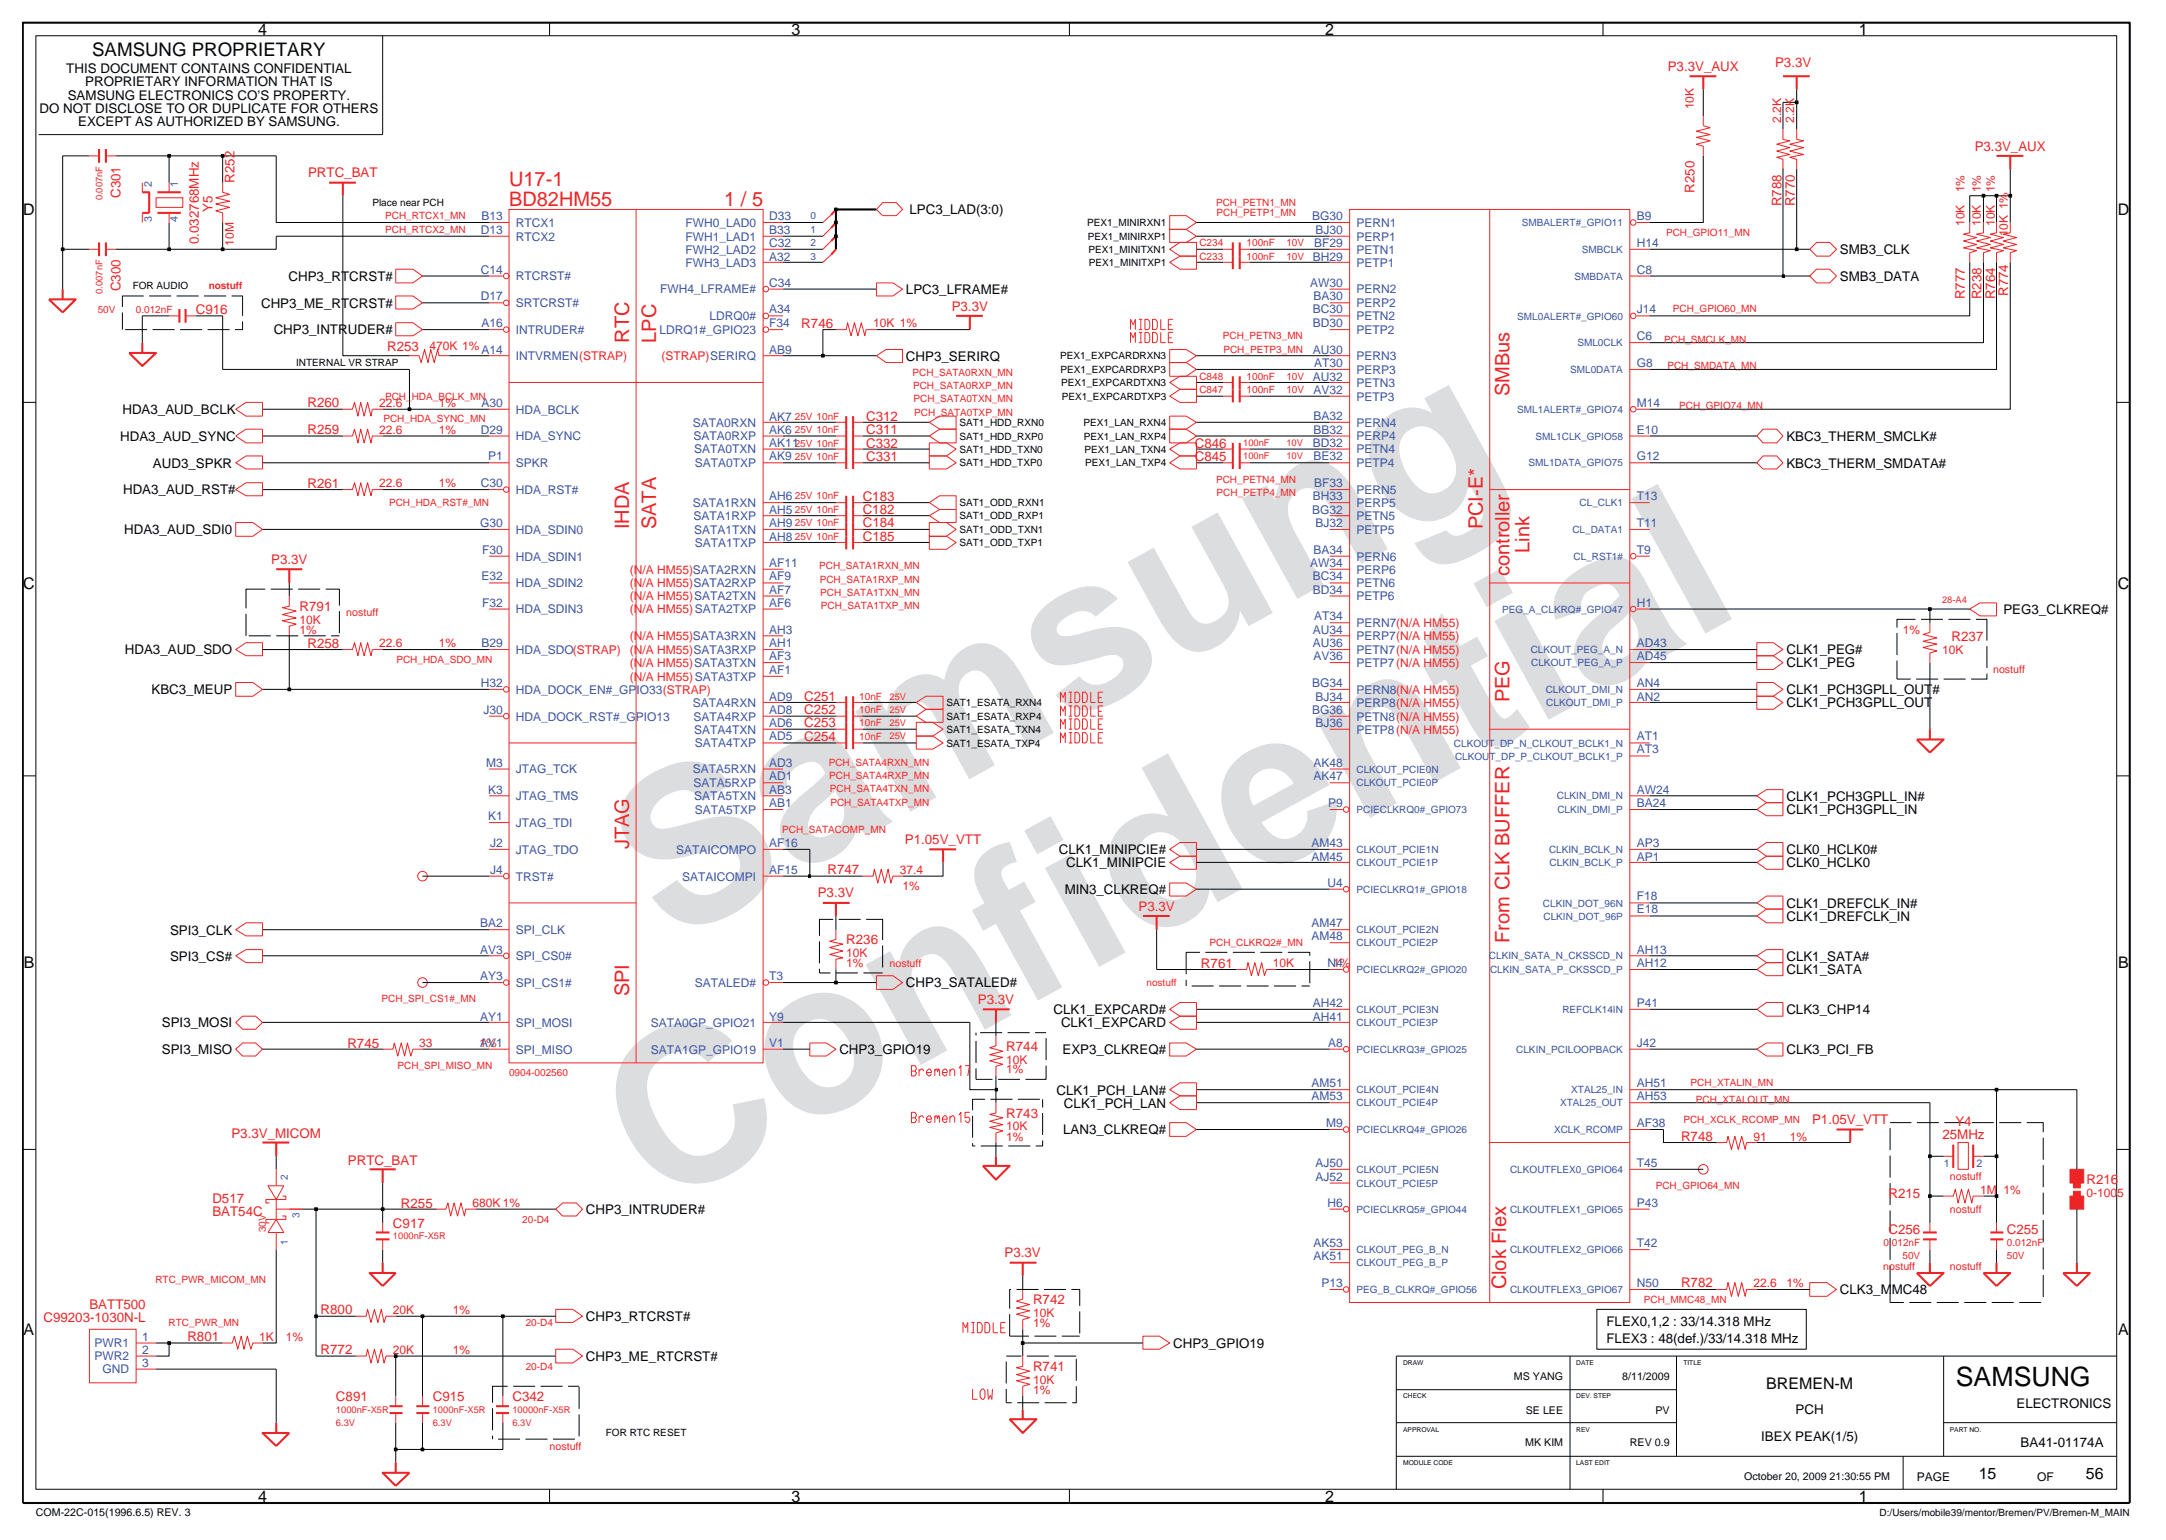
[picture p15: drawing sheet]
<svg xmlns="http://www.w3.org/2000/svg" width="267mm" height="190mm" viewBox="0 0 267 190" stroke-linecap="round" stroke-linejoin="round" font-family="sans-serif">
<defs><g id="words">
<g font-size="26.5" fill="#dcddde">
<text x="82.4" y="116.5" transform="rotate(-29 82.4 116.5)">Samsung</text>
<text x="81.1" y="149.2" transform="rotate(-29 81.1 149.2)">Confidential</text>
</g>
<text font-size="3.3" fill="#040505" x="241.1" y="170.9">SAMSUNG</text>
<g font-size="2.5" fill="#ec2426">
<text x="62.8" y="22.9">U17-1</text>
<text x="62.8" y="25.4">BD82HM55</text>
<text x="89.3" y="25.4">1 / 5</text>
<text x="77.6" y="42.3" transform="rotate(-90 77.6 42.3)">RTC</text>
<text x="80.9" y="42.3" transform="rotate(-90 80.9 42.3)">LPC</text>
<text x="186.1" y="48.9" transform="rotate(-90 186.1 48.9)">SMBus</text>
<text x="77.6" y="65.3" transform="rotate(-90 77.6 65.3)">IHDA</text>
<text x="80.9" y="65.3" transform="rotate(-90 80.9 65.3)">SATA</text>
<text x="182.8" y="65.3" transform="rotate(-90 182.8 65.3)">PCI-E*</text>
<text x="186.1" y="71" transform="rotate(-90 186.1 71)">controller</text>
<text x="188.6" y="68.2" transform="rotate(-90 188.6 68.2)">Link</text>
<text x="186.1" y="86.6" transform="rotate(-90 186.1 86.6)">PEG</text>
<text x="77.6" y="104.7" transform="rotate(-90 77.6 104.7)">JTAG</text>
<text x="186.1" y="116.3" transform="rotate(-90 186.1 116.3)">From CLK BUFFER</text>
<text x="77.6" y="122.9" transform="rotate(-90 77.6 122.9)">SPI</text>
<text x="185.7" y="159" transform="rotate(-90 185.7 159)">Clok Flex</text>
</g>
<text font-size="2.3" fill="#040505" x="11.4" y="6.9">SAMSUNG PROPRIETARY</text>
<g font-size="2" fill="#040505">
<text x="31.8" y="4.4">4</text>
<text x="97.6" y="4.4">3</text>
<text x="163.4" y="4.4">2</text>
<text x="229.2" y="4.4">1</text>
<text x="2.9" y="26.5">D</text>
<text x="261.1" y="26.5">D</text>
<text x="2.9" y="72.6">C</text>
<text x="261.1" y="72.6">C</text>
<text x="2.9" y="119.4">B</text>
<text x="261.2" y="119.4">B</text>
<text x="2.9" y="164.6">A</text>
<text x="261.2" y="164.6">A</text>
<text x="217.7" y="171.2">BREMEN-M</text>
<text x="31.8" y="185.2">4</text>
<text x="97.6" y="185.2">3</text>
<text x="163.4" y="185.2">2</text>
<text x="229.2" y="185.2">1</text>
<text x="244" y="182.3">15</text>
<text x="257.2" y="182.3">56</text>
</g>
<g font-size="1.6" fill="#040505">
<text x="8.2" y="9">THIS DOCUMENT CONTAINS CONFIDENTIAL</text>
<text x="10.5" y="10.6">PROPRIETARY INFORMATION THAT IS</text>
<text x="4.9" y="13.9">DO NOT DISCLOSE TO OR DUPLICATE FOR OTHERS</text>
<text x="8.4" y="12.3">SAMSUNG ELECTRONICS CO’S PROPERTY.</text>
<text x="9.6" y="15.6">EXCEPT AS AUTHORIZED BY SAMSUNG.</text>
<text x="112.1" y="26.4">LPC3_LAD(3:0)</text>
<text x="35.6" y="34.6">CHP3_RTCRST#</text>
<text x="226.8" y="34.6">SMB3_DATA</text>
<text x="226.8" y="31.3">SMB3_CLK</text>
<text x="32.2" y="37.9">CHP3_ME_RTCRST#</text>
<text x="33.7" y="41.2">CHP3_INTRUDER#</text>
<text x="111.7" y="36.2">LPC3_LFRAME#</text>
<text x="111.7" y="44.5">CHP3_SERIRQ</text>
<text x="15.1" y="51.1">HDA3_AUD_BCLK</text>
<text x="14.8" y="54.4">HDA3_AUD_SYNC</text>
<text x="18.9" y="57.7">AUD3_SPKR</text>
<text x="220.2" y="57.7">KBC3_THERM_SMDATA#</text>
<text x="220.2" y="54.4">KBC3_THERM_SMCLK#</text>
<text x="15.2" y="61">HDA3_AUD_RST#</text>
<text x="15.3" y="65.9">HDA3_AUD_SDI0</text>
<text x="247" y="75.7">PEG3_CLKREQ#</text>
<text x="15.4" y="80.7">HDA3_AUD_SDO</text>
<text x="220.2" y="82.3">CLK1_PEG</text>
<text x="220.2" y="80.7">CLK1_PEG#</text>
<text x="18.7" y="85.6">KBC3_MEUP</text>
<text x="220.2" y="87.2">CLK1_PCH3GPLL_OUT</text>
<text x="220.2" y="85.6">CLK1_PCH3GPLL_OUT#</text>
<text x="220.2" y="100.4">CLK1_PCH3GPLL_IN</text>
<text x="220.2" y="98.7">CLK1_PCH3GPLL_IN#</text>
<text x="130.5" y="105.3">CLK1_MINIPCIE#</text>
<text x="131.4" y="106.9">CLK1_MINIPCIE</text>
<text x="220.2" y="106.9">CLK0_HCLK0</text>
<text x="220.2" y="105.3">CLK0_HCLK0#</text>
<text x="131.3" y="110.2">MIN3_CLKREQ#</text>
<text x="220.2" y="113.6">CLK1_DREFCLK_IN</text>
<text x="220.2" y="111.9">CLK1_DREFCLK_IN#</text>
<text x="21" y="118.5">SPI3_CS#</text>
<text x="21" y="115.2">SPI3_CLK</text>
<text x="220.2" y="118.5">CLK1_SATA#</text>
<text x="111.7" y="121.8">CHP3_SATALED#</text>
<text x="129.9" y="125.1">CLK1_EXPCARD#</text>
<text x="220.2" y="125.1">CLK3_CHP14</text>
<text x="220.2" y="120.2">CLK1_SATA</text>
<text x="20" y="126.7">SPI3_MOSI</text>
<text x="20" y="130">SPI3_MISO</text>
<text x="103.5" y="130">CHP3_GPIO19</text>
<text x="130.8" y="126.7">CLK1_EXPCARD</text>
<text x="131" y="130">EXP3_CLKREQ#</text>
<text x="220.2" y="130">CLK3_PCI_FB</text>
<text x="130.3" y="135">CLK1_PCH_LAN#</text>
<text x="131.2" y="136.6">CLK1_PCH_LAN</text>
<text x="131.1" y="139.9">LAN3_CLKREQ#</text>
<text x="72.2" y="149.7">CHP3_INTRUDER#</text>
<text x="226.8" y="159.6">CLK3_MMC48</text>
<text x="72.2" y="167.8">CHP3_ME_RTCRST#</text>
<text x="72.2" y="162.9">CHP3_RTCRST#</text>
<text x="144.6" y="166.2">CHP3_GPIO19</text>
<text x="198.1" y="163.5">FLEX0,1,2 : 33/14.318 MHz</text>
<text x="198.1" y="165.6">FLEX3 : 48(def.)/33/14.318 MHz</text>
<text x="248.6" y="173.6">ELECTRONICS</text>
<text x="217.1" y="177.7">IBEX PEAK(1/5)</text>
<text x="221.4" y="174.4">PCH</text>
<text x="249.1" y="178.5">BA41-01174A</text>
</g>
<g font-size="1.6" fill="#ec2426">
<text x="205.6" y="8.7">P3.3V_AUX</text>
<text x="218.8" y="8.3">P3.3V</text>
<text x="28.9" y="22.5" transform="rotate(-90 28.9 22.5)">R252</text>
<text x="38" y="21.9">PRTC_BAT</text>
<text x="208.9" y="23.7" transform="rotate(-90 208.9 23.7)">R250</text>
<text x="243.5" y="18.6">P3.3V_AUX</text>
<text x="14.8" y="24.4" transform="rotate(-90 14.8 24.4)">C301</text>
<text x="26.2" y="26.2" transform="rotate(-90 26.2 26.2)">Y5</text>
<text x="219.7" y="25.4" transform="rotate(-90 219.7 25.4)">R788</text>
<text x="221.3" y="25.4" transform="rotate(-90 221.3 25.4)">R770</text>
<text x="14.8" y="35.9" transform="rotate(-90 14.8 35.9)">C300</text>
<text x="24.5" y="30.1" transform="rotate(-90 24.5 30.1)">0.032768MHz</text>
<text x="24.1" y="38.7">C916</text>
<text x="98.8" y="40.4">R746</text>
<text x="117.3" y="38.4">P3.3V</text>
<text x="242.3" y="36.9" transform="rotate(-90 242.3 36.9)">R777</text>
<text x="244.3" y="36.9" transform="rotate(-90 244.3 36.9)">R238</text>
<text x="246" y="36.9" transform="rotate(-90 246 36.9)">R764</text>
<text x="247.6" y="36.5" transform="rotate(-90 247.6 36.5)">R774</text>
<text x="47.7" y="43.3">R253</text>
<text x="37.9" y="50.2">R260</text>
<text x="37.9" y="53.5">R259</text>
<text x="106.8" y="51.9">C312</text>
<text x="106.8" y="53.5">C311</text>
<text x="106.8" y="55.2">C332</text>
<text x="106.8" y="56.8">C331</text>
<text x="147.3" y="56.8">C845</text>
<text x="147.3" y="55.2">C846</text>
<text x="37.9" y="60.1">R261</text>
<text x="106.4" y="61.7">C183</text>
<text x="106.4" y="63.4">C182</text>
<text x="106.4" y="65">C184</text>
<text x="33.4" y="69.6">P3.3V</text>
<text x="106.4" y="66.7">C185</text>
<text x="36.9" y="75.4">R791</text>
<text x="37.9" y="79.9">R258</text>
<text x="240.6" y="79">R237</text>
<text x="99.1" y="86.5">C251</text>
<text x="99.1" y="89.7">C253</text>
<text x="99.1" y="88.1">C252</text>
<text x="99.1" y="91.4">C254</text>
<text x="102" y="107.8">R747</text>
<text x="111.6" y="104.1">P1.05V_VTT</text>
<text x="100.8" y="110.7">P3.3V</text>
<text x="140.4" y="112.4">P3.3V</text>
<text x="104.3" y="116.4">R236</text>
<text x="148.1" y="119.3">R761</text>
<text x="120.5" y="123.8">P3.3V</text>
<text x="42.8" y="129.2">R745</text>
<text x="124.1" y="129.6">R744</text>
<text x="124.1" y="137.8">R743</text>
<text x="28.5" y="140.3">P3.3V_MICOM</text>
<text x="42.9" y="143.6">PRTC_BAT</text>
<text x="207.2" y="140.7">R748</text>
<text x="223.4" y="138.6">P1.05V_VTT</text>
<text x="239.5" y="140.5">25MHz</text>
<text x="241.1" y="138.9">Y4</text>
<text x="26.2" y="148.3">D517</text>
<text x="26.2" y="149.9">BAT54C</text>
<text x="49.4" y="148.9">R255</text>
<text x="232.8" y="147.7">R215</text>
<text x="257.2" y="146.1">R216</text>
<text x="48.4" y="151.4">C917</text>
<text x="123.8" y="155">P3.3V</text>
<text x="232.8" y="152.2">C256</text>
<text x="247.4" y="152.2">C255</text>
<text x="11" y="161.5">BATT500</text>
<text x="127.4" y="160.8">R742</text>
<text x="207.2" y="158.8">R782</text>
<text x="5.4" y="163.1">C99203-1030N-L</text>
<text x="23.1" y="165.4">R801</text>
<text x="39.5" y="162.1">R800</text>
<text x="39.5" y="167">R772</text>
<text x="41.4" y="172.7">C891</text>
<text x="53.4" y="172.7">C915</text>
<text x="63.2" y="172.7">C342</text>
<text x="127.4" y="169.1">R741</text>
</g>
<g font-size="1.5" fill="#ec2426">
<text x="208.8" y="13.5" transform="rotate(-90 208.8 13.5)">10K</text>
<text x="219.6" y="15.2" transform="rotate(-90 219.6 15.2)">2.2K</text>
<text x="221.2" y="15.2" transform="rotate(-90 221.2 15.2)">2.2K</text>
<text x="242.2" y="23.7" transform="rotate(-90 242.2 23.7)">1%</text>
<text x="244.2" y="23.7" transform="rotate(-90 244.2 23.7)">1%</text>
<text x="245.9" y="23.7" transform="rotate(-90 245.9 23.7)">1%</text>
<text x="242.2" y="27.9" transform="rotate(-90 242.2 27.9)">10K</text>
<text x="244.2" y="27.9" transform="rotate(-90 244.2 27.9)">10K</text>
<text x="245.9" y="27.9" transform="rotate(-90 245.9 27.9)">10K</text>
<text x="247.5" y="29.1" transform="rotate(-90 247.5 29.1)">10K 1%</text>
<text x="28.8" y="30.3" transform="rotate(-90 28.8 30.3)">10M</text>
<text x="107.6" y="40.3">10K 1%</text>
<text x="52.9" y="43.2">470K 1%</text>
<text x="81.6" y="44.4">(STRAP)SERIRQ</text>
<text x="46.8" y="50.2">22.6</text>
<text x="46.8" y="53.5">22.6</text>
<text x="54.1" y="50.2">1%</text>
<text x="54.1" y="53.5">1%</text>
<text x="46.8" y="60.1">22.6</text>
<text x="54.1" y="60.1">1%</text>
<text x="77.6" y="70.7">(N/A HM55)SATA2RXN</text>
<text x="36.9" y="76.9">10K</text>
<text x="77.6" y="72.4">(N/A HM55)SATA2RXP</text>
<text x="77.6" y="74">(N/A HM55)SATA2TXN</text>
<text x="77.6" y="75.6">(N/A HM55)SATA2TXP</text>
<text x="36.9" y="78.2">1%</text>
<text x="46.8" y="79.8">22.6</text>
<text x="54.1" y="79.8">1%</text>
<text x="77.6" y="78.9">(N/A HM55)SATA3RXN</text>
<text x="77.6" y="80.6">(N/A HM55)SATA3RXP</text>
<text x="77.6" y="82.2">(N/A HM55)SATA3TXN</text>
<text x="77.6" y="83.9">(N/A HM55)SATA3TXP</text>
<text x="234.6" y="78.2">1%</text>
<text x="239.4" y="80.6">10K</text>
<text x="110.9" y="107.7">37.4</text>
<text x="111.3" y="109.8">1%</text>
<text x="104.3" y="118">10K</text>
<text x="104.3" y="119.2">1%</text>
<text x="156.9" y="119.2">10K</text>
<text x="164.4" y="119.2">1%</text>
<text x="51.7" y="129.2">33</text>
<text x="59.1" y="129.2">1%</text>
<text x="124.1" y="131.2">10K</text>
<text x="124.1" y="132.4">1%</text>
<text x="124.1" y="139.4">10K</text>
<text x="124.1" y="140.7">1%</text>
<text x="216.2" y="140.7">91</text>
<text x="220.7" y="140.7">1%</text>
<text x="58.3" y="148.9">680K 1%</text>
<text x="244.1" y="147.2">1M</text>
<text x="247" y="147.2">1%</text>
<text x="257.2" y="147.6">0-1005</text>
<text x="216.2" y="158.7">22.6</text>
<text x="220.2" y="158.7">1%</text>
<text x="31.9" y="165.3">1K</text>
<text x="35.2" y="165.3">1%</text>
<text x="48.4" y="162">20K</text>
<text x="48.4" y="166.9">20K</text>
<text x="55.8" y="162">1%</text>
<text x="55.8" y="166.9">1%</text>
<text x="127.4" y="163.6">1%</text>
<text x="127.4" y="162.4">10K</text>
<text x="127.4" y="171.9">1%</text>
<text x="127.4" y="170.6">10K</text>
</g>
<g font-size="1.5" fill="#3a53a4">
<text x="59.3" y="28.8">D13</text>
<text x="59.4" y="27.1">B13</text>
<text x="63.6" y="28">RTCX1</text>
<text x="63.6" y="29.7">RTCX2</text>
<text x="84.5" y="28">FWH0_LAD0</text>
<text x="84.5" y="29.7">FWH1_LAD1</text>
<text x="94.8" y="27.1">D33</text>
<text x="94.8" y="28.8">B33</text>
<text x="161.8" y="27.1">BG30</text>
<text x="162.2" y="28.8">BJ30</text>
<text x="167.2" y="29.7">PERP1</text>
<text x="167.2" y="28">PERN1</text>
<text x="201.8" y="27.1">B9</text>
<text x="59.3" y="33.7">C14</text>
<text x="63.6" y="34.6">RTCRST#</text>
<text x="84.5" y="31.3">FWH2_LAD2</text>
<text x="84.5" y="32.9">FWH3_LAD3</text>
<text x="94.8" y="30.4">C32</text>
<text x="94.8" y="32.1">A32</text>
<text x="94.8" y="35.4">C34</text>
<text x="161.5" y="35.4">AW30</text>
<text x="161.8" y="32.1">BH29</text>
<text x="162" y="30.4">BF29</text>
<text x="167.2" y="31.3">PETN1</text>
<text x="167.2" y="32.9">PETP1</text>
<text x="201.8" y="33.7">C8</text>
<text x="201.8" y="30.4">H14</text>
<text x="59.3" y="37">D17</text>
<text x="59.4" y="40.3">A16</text>
<text x="63.6" y="41.2">INTRUDER#</text>
<text x="63.6" y="37.9">SRTCRST#</text>
<text x="81.3" y="41.2">LDRQ1#_GPIO23</text>
<text x="81.4" y="36.2">FWH4_LFRAME#</text>
<text x="87.5" y="39.5">LDRQ0#</text>
<text x="94.8" y="38.6">A34</text>
<text x="94.8" y="40.3">F34</text>
<text x="161.8" y="40.3">BD30</text>
<text x="161.8" y="38.6">BC30</text>
<text x="161.9" y="37">BA30</text>
<text x="167.2" y="39.5">PETN2</text>
<text x="167.2" y="41.2">PETP2</text>
<text x="167.2" y="37.9">PERP2</text>
<text x="167.2" y="36.2">PERN2</text>
<text x="201.8" y="38.6">J14</text>
<text x="201.8" y="41.9">C6</text>
<text x="59.4" y="43.6">A14</text>
<text x="63.6" y="44.4">INTVRMEN(STRAP)</text>
<text x="94.8" y="43.6">AB9</text>
<text x="161.8" y="46.9">AU32</text>
<text x="161.8" y="43.6">AU30</text>
<text x="162" y="45.3">AT30</text>
<text x="167.2" y="47.7">PETN3</text>
<text x="167.2" y="46.1">PERP3</text>
<text x="167.2" y="44.4">PERN3</text>
<text x="201.8" y="45.2">G8</text>
<text x="59.3" y="53.5">D29</text>
<text x="59.4" y="50.2">A30</text>
<text x="63.6" y="51">HDA_BCLK</text>
<text x="85.4" y="52.6">SATA0RXN</text>
<text x="94.8" y="51.9">AK7</text>
<text x="94.8" y="53.5">AK6</text>
<text x="161.9" y="48.6">AV32</text>
<text x="161.9" y="53.5">BB32</text>
<text x="161.9" y="51.9">BA32</text>
<text x="167.2" y="49.4">PETP3</text>
<text x="167.2" y="52.6">PERN4</text>
<text x="201.8" y="50.2">M14</text>
<text x="201.8" y="53.5">E10</text>
<text x="60.2" y="56.8">P1</text>
<text x="63.6" y="54.3">HDA_SYNC</text>
<text x="63.6" y="57.6">SPKR</text>
<text x="85.5" y="54.3">SATA0RXP</text>
<text x="85.6" y="55.9">SATA0TXN</text>
<text x="85.7" y="57.6">SATA0TXP</text>
<text x="94.8" y="55.2">AK11</text>
<text x="94.8" y="56.8">AK9</text>
<text x="161.8" y="55.2">BD32</text>
<text x="161.9" y="56.8">BE32</text>
<text x="167.2" y="57.6">PETP4</text>
<text x="167.2" y="55.9">PETN4</text>
<text x="167.2" y="54.3">PERP4</text>
<text x="201.8" y="56.8">G12</text>
<text x="59.2" y="65">G30</text>
<text x="59.3" y="60.1">C30</text>
<text x="63.6" y="60.9">HDA_RST#</text>
<text x="63.6" y="65.8">HDA_SDIN0</text>
<text x="85.4" y="62.5">SATA1RXN</text>
<text x="85.5" y="64.1">SATA1RXP</text>
<text x="85.6" y="65.8">SATA1TXN</text>
<text x="94.8" y="61.7">AH6</text>
<text x="94.8" y="63.4">AH5</text>
<text x="94.8" y="65">AH9</text>
<text x="161.8" y="63.4">BG32</text>
<text x="161.8" y="61.7">BH33</text>
<text x="162" y="60.1">BF33</text>
<text x="162.2" y="65">BJ32</text>
<text x="167.2" y="65.8">PETP5</text>
<text x="167.2" y="64.1">PETN5</text>
<text x="167.2" y="60.9">PERN5</text>
<text x="167.2" y="62.5">PERP5</text>
<text x="201.8" y="61.7">T13</text>
<text x="201.8" y="65">T11</text>
<text x="59.4" y="71.6">E32</text>
<text x="59.4" y="68.3">F30</text>
<text x="63.6" y="69.1">HDA_SDIN1</text>
<text x="85.7" y="67.4">SATA1TXP</text>
<text x="94.8" y="71.6">AF9</text>
<text x="94.8" y="66.7">AH8</text>
<text x="94.8" y="69.9">AF11</text>
<text x="161.5" y="69.9">AW34</text>
<text x="161.8" y="71.6">BC34</text>
<text x="161.9" y="68.3">BA34</text>
<text x="167.2" y="69.1">PERN6</text>
<text x="167.2" y="70.7">PERP6</text>
<text x="201.8" y="68.3">T9</text>
<text x="59.4" y="74.9">F32</text>
<text x="63.6" y="72.4">HDA_SDIN2</text>
<text x="63.6" y="75.6">HDA_SDIN3</text>
<text x="94.8" y="73.2">AF7</text>
<text x="94.8" y="74.9">AF6</text>
<text x="161.8" y="73.2">BD34</text>
<text x="162" y="76.5">AT34</text>
<text x="167.2" y="72.4">PETN6</text>
<text x="167.2" y="77.3">PERN7(N/A HM55)</text>
<text x="167.2" y="74">PETP6</text>
<text x="201.8" y="74.9">H1</text>
<text x="59.4" y="79.8">B29</text>
<text x="63.6" y="80.6">HDA_SDO(STRAP)</text>
<text x="94.8" y="78.2">AH3</text>
<text x="94.8" y="79.8">AH1</text>
<text x="94.8" y="81.4">AF3</text>
<text x="94.8" y="83.1">AF1</text>
<text x="161.8" y="79.8">AU36</text>
<text x="161.8" y="78.2">AU34</text>
<text x="161.9" y="81.4">AV36</text>
<text x="167.2" y="80.6">PETN7(N/A HM55)</text>
<text x="167.2" y="78.9">PERP7(N/A HM55)</text>
<text x="167.2" y="82.3">PETP7(N/A HM55)</text>
<text x="201.8" y="79.8">AD43</text>
<text x="201.8" y="81.4">AD45</text>
<text x="59.3" y="84.7">H32</text>
<text x="59.6" y="88">J30</text>
<text x="63.6" y="85.6">HDA_DOCK_EN#_GPIO33(STRAP)</text>
<text x="63.6" y="88.9">HDA_DOCK_RST#_GPIO13</text>
<text x="85.4" y="87.2">SATA4RXN</text>
<text x="85.5" y="88.9">SATA4RXP</text>
<text x="94.8" y="86.4">AD9</text>
<text x="94.8" y="88">AD8</text>
<text x="94.8" y="89.6">AD6</text>
<text x="161.8" y="88">BG36</text>
<text x="161.8" y="84.7">BG34</text>
<text x="162.2" y="86.4">BJ34</text>
<text x="162.2" y="89.6">BJ36</text>
<text x="167.2" y="87.2">PERP8(N/A HM55)</text>
<text x="167.2" y="88.9">PETN8(N/A HM55)</text>
<text x="167.2" y="85.6">PERN8(N/A HM55)</text>
<text x="201.8" y="84.7">AN4</text>
<text x="201.8" y="86.4">AN2</text>
<text x="59.9" y="94.6">M3</text>
<text x="63.6" y="95.4">JTAG_TCK</text>
<text x="85.4" y="95.4">SATA5RXN</text>
<text x="85.6" y="90.5">SATA4TXN</text>
<text x="85.7" y="92.2">SATA4TXP</text>
<text x="94.8" y="94.6">AD3</text>
<text x="94.8" y="91.3">AD5</text>
<text x="161.9" y="94.6">AK48</text>
<text x="167.2" y="90.5">PETP8(N/A HM55)</text>
<text x="201.8" y="91.3">AT1</text>
<text x="201.8" y="92.9">AT3</text>
<text x="60.2" y="101.1">K1</text>
<text x="60.2" y="97.9">K3</text>
<text x="63.6" y="102">JTAG_TDI</text>
<text x="63.6" y="98.7">JTAG_TMS</text>
<text x="85.5" y="97.1">SATA5RXP</text>
<text x="85.6" y="98.7">SATA5TXN</text>
<text x="85.7" y="100.4">SATA5TXP</text>
<text x="94.8" y="96.2">AD1</text>
<text x="94.8" y="97.9">AB3</text>
<text x="94.8" y="99.5">AB1</text>
<text x="161.9" y="96.2">AK47</text>
<text x="163.7" y="99.5">P9</text>
<text x="201.8" y="97.9">AW24</text>
<text x="201.8" y="99.5">BA24</text>
<text x="60.4" y="104.4">J2</text>
<text x="60.4" y="107.7">J4</text>
<text x="63.6" y="105.3">JTAG_TDO</text>
<text x="83.4" y="105.3">SATAICOMPO</text>
<text x="94.8" y="107.7">AF15</text>
<text x="94.8" y="104.4">AF16</text>
<text x="161.7" y="104.4">AM43</text>
<text x="161.7" y="106.1">AM45</text>
<text x="201.8" y="104.4">AP3</text>
<text x="201.8" y="106.1">AP1</text>
<text x="63.6" y="108.6">TRST#</text>
<text x="84.1" y="108.6">SATAICOMPI</text>
<text x="163.7" y="109.4">U4</text>
<text x="201.8" y="111">F18</text>
<text x="201.8" y="112.6">E18</text>
<text x="59.2" y="114.3">BA2</text>
<text x="59.2" y="117.6">AV3</text>
<text x="63.6" y="115.2">SPI_CLK</text>
<text x="63.6" y="118.4">SPI_CS0#</text>
<text x="161.7" y="114.3">AM47</text>
<text x="161.7" y="115.9">AM48</text>
<text x="163.7" y="119.2">N4</text>
<text x="201.8" y="117.6">AH13</text>
<text x="201.8" y="119.2">AH12</text>
<text x="59.2" y="120.9">AY3</text>
<text x="59.2" y="125.9">AY1</text>
<text x="63.6" y="121.7">SPI_CS1#</text>
<text x="85.7" y="121.7">SATALED#</text>
<text x="94.8" y="120.9">T3</text>
<text x="94.8" y="125.9">Y9</text>
<text x="161.8" y="124.2">AH42</text>
<text x="161.8" y="125.9">AH41</text>
<text x="201.8" y="124.2">P41</text>
<text x="59.2" y="129.2">AV1</text>
<text x="63.6" y="129.9">SPI_MISO</text>
<text x="63.6" y="126.6">SPI_MOSI</text>
<text x="80.2" y="126.6">SATA0GP_GPIO21</text>
<text x="80.2" y="129.9">SATA1GP_GPIO19</text>
<text x="94.8" y="129.2">V1</text>
<text x="163.7" y="129.2">A8</text>
<text x="201.8" y="129.2">J42</text>
<text x="161.7" y="134.1">AM51</text>
<text x="161.7" y="135.7">AM53</text>
<text x="201.8" y="134.1">AH51</text>
<text x="201.8" y="135.7">AH53</text>
<text x="162.2" y="143.9">AJ50</text>
<text x="163.5" y="139">M9</text>
<text x="201.8" y="143.9">T45</text>
<text x="201.8" y="139">AF38</text>
<text x="162.2" y="145.6">AJ52</text>
<text x="163.7" y="148.9">H6</text>
<text x="201.8" y="148.9">P43</text>
<text x="161.9" y="153.8">AK53</text>
<text x="161.9" y="155.4">AK51</text>
<text x="201.8" y="153.8">T42</text>
<text x="162.9" y="158.7">P13</text>
<text x="201.8" y="158.7">N50</text>
<text x="11.7" y="166.2">PWR1</text>
<text x="11.7" y="167.8">PWR2</text>
<text x="17.5" y="165.3">1</text>
<text x="17.5" y="166.9">2</text>
<text x="12.6" y="169.4">GND</text>
<text x="17.5" y="168.6">3</text>
</g>
<g font-size="1.5" fill="#040505">
<text x="236.3" y="182.6">PAGE</text>
<text x="251.1" y="182.6">OF</text>
</g>
<g font-size="1.3" fill="#3a53a4">
<text x="18.7" y="23.1" transform="rotate(-90 18.7 23.1)">2</text>
<text x="21.9" y="23.1" transform="rotate(-90 21.9 23.1)">1</text>
<text x="18.7" y="27.3" transform="rotate(-90 18.7 27.3)">3</text>
<text x="21.9" y="27.3" transform="rotate(-90 21.9 27.3)">4</text>
<text x="239.7" y="144">1</text>
<text x="243.7" y="144">2</text>
</g>
<g font-size="1.3" fill="#ec2426">
<text x="42.7" y="76">nostuff</text>
<text x="245.7" y="83">nostuff</text>
<text x="109.7" y="119.2">nostuff</text>
<text x="240.4" y="145.5">nostuff</text>
<text x="240.4" y="149.6">nostuff</text>
<text x="232.2" y="156.6">nostuff</text>
<text x="240.4" y="156.6">nostuff</text>
<text x="67.8" y="178.8">nostuff</text>
</g>
<g font-size="1.3" fill="#040505">
<text x="186.7" y="170.2">MS YANG</text>
<text x="200" y="170.2">8/11/2009</text>
<text x="188" y="178.4">MK KIM</text>
<text x="188.1" y="174.3">SE LEE</text>
<text x="200.9" y="178.4">REV 0.9</text>
<text x="204.1" y="174.3">PV</text>
<text x="215" y="182.5">October 20, 2009 21:30:55 PM</text>
<text x="4.4" y="186.9">COM-22C-015(1996.6.5) REV. 3</text>
</g>
<g font-size="1.2" fill="#ec2426">
<text x="12.6" y="24.7" transform="rotate(-90 12.6 24.7)">0.007nF</text>
<text x="47.5" y="28.7">PCH_RTCX2_MN</text>
<text x="47.5" y="27">PCH_RTCX1_MN</text>
<text x="149.9" y="25.4">PCH_PETN1_MN</text>
<text x="150" y="26.6">PCH_PETP1_MN</text>
<text x="205.4" y="29.1">PCH_GPIO11_MN</text>
<text x="25.7" y="35.6">nostuff</text>
<text x="147.9" y="32">C233</text>
<text x="147.9" y="30.3">C234</text>
<text x="153.7" y="32">100nF</text>
<text x="153.7" y="30.3">100nF</text>
<text x="158.6" y="32">10V</text>
<text x="158.6" y="30.3">10V</text>
<text x="12" y="38.6">50V</text>
<text x="12.6" y="36.2" transform="rotate(-90 12.6 36.2)">0.007nF</text>
<text x="16.7" y="38.6">0.012nF</text>
<text x="150.8" y="41.8">PCH_PETN3_MN</text>
<text x="206.2" y="38.5">PCH_GPIO60_MN</text>
<text x="112.5" y="46.4">PCH_SATA0RXN_MN</text>
<text x="147.9" y="46.9">C848</text>
<text x="150.8" y="43.5">PCH_PETP3_MN</text>
<text x="153.7" y="46.9">100nF</text>
<text x="158.6" y="46.9">10V</text>
<text x="205.2" y="42.3">PCH_SMCLK_MN</text>
<text x="205.6" y="45.6">PCH_SMDATA_MN</text>
<text x="47.3" y="52.1">PCH_HDA_SYNC_MN</text>
<text x="47.5" y="49.3">PCH_HDA_BCLK_MN</text>
<text x="98" y="51.8">25V 10nF</text>
<text x="98" y="53.4">25V 10nF</text>
<text x="112.6" y="48">PCH_SATA0RXP_MN</text>
<text x="112.6" y="49.6">PCH_SATA0TXN_MN</text>
<text x="112.7" y="51.3">PCH_SATA0TXP_MN</text>
<text x="147.9" y="48.5">C847</text>
<text x="153.7" y="48.5">100nF</text>
<text x="158.6" y="48.5">10V</text>
<text x="207" y="50.5">PCH_GPIO74_MN</text>
<text x="98" y="55.1">25V 10nF</text>
<text x="98" y="56.7">25V 10nF</text>
<text x="149.9" y="59.5">PCH_PETN4_MN</text>
<text x="153.3" y="56.6">100nF</text>
<text x="153.3" y="55">100nF</text>
<text x="158.6" y="56.6">10V</text>
<text x="158.6" y="55">10V</text>
<text x="48" y="62.4">PCH_HDA_RST#_MN</text>
<text x="98" y="61.6">25V 10nF</text>
<text x="98" y="63.3">25V 10nF</text>
<text x="98" y="64.9">25V 10nF</text>
<text x="150" y="61.1">PCH_PETP4_MN</text>
<text x="98" y="66.6">25V 10nF</text>
<text x="101" y="70.2">PCH_SATA1RXN_MN</text>
<text x="101.1" y="71.9">PCH_SATA1RXP_MN</text>
<text x="101.1" y="73.5">PCH_SATA1TXN_MN</text>
<text x="101.2" y="75.1">PCH_SATA1TXP_MN</text>
<text x="239.4" y="74.3">28-A4</text>
<text x="48.9" y="81.7">PCH_HDA_SDO_MN</text>
<text x="105.9" y="86.3">10nF</text>
<text x="105.9" y="87.9">10nF</text>
<text x="105.9" y="89.5">10nF</text>
<text x="109.7" y="89.5">25V</text>
<text x="109.7" y="87.9">25V</text>
<text x="109.7" y="86.3">25V</text>
<text x="102.2" y="94.5">PCH_SATA4RXN_MN</text>
<text x="105.9" y="91.2">10nF</text>
<text x="109.7" y="91.2">25V</text>
<text x="102.2" y="96.1">PCH_SATA4RXP_MN</text>
<text x="102.3" y="97.7">PCH_SATA4TXN_MN</text>
<text x="102.4" y="99.4">PCH_SATA4TXP_MN</text>
<text x="96.4" y="102.7">PCH_SATACOMP_MN</text>
<text x="149.1" y="116.7">PCH_CLKRQ2#_MN</text>
<text x="47" y="123.6">PCH_SPI_CS1#_MN</text>
<text x="141.4" y="121.6">nostuff</text>
<text x="49" y="131.8">PCH_SPI_MISO_MN</text>
<text x="62.8" y="132.7">0904-002560</text>
<text x="208.4" y="133.9">PCH_XTALIN_MN</text>
<text x="209.1" y="136">PCH_XTALOUT_MN</text>
<text x="207.5" y="138.4">PCH_XCLK_RCOMP_MN</text>
<text x="204.1" y="146.6">PCH_GPIO64_MN</text>
<text x="32.8" y="152" transform="rotate(-90 32.8 152)">30V</text>
<text x="48.4" y="152.8">1000nF-X5R</text>
<text x="64.4" y="150.8">20-D4</text>
<text x="232.2" y="153.7">0.012nF</text>
<text x="234.6" y="155.3">50V</text>
<text x="247.4" y="155.3">50V</text>
<text x="247.4" y="153.7">0.012nF</text>
<text x="19.2" y="158.2">RTC_PWR_MICOM_MN</text>
<text x="202.7" y="160.6">PCH_MMC48_MN</text>
<text x="20.8" y="163.5">RTC_PWR_MN</text>
<text x="64.8" y="163.5">20-D4</text>
<text x="64.8" y="168.9">20-D4</text>
<text x="41.4" y="175.9">6.3V</text>
<text x="41.4" y="174.2">1000nF-X5R</text>
<text x="53.4" y="174.2">1000nF-X5R</text>
<text x="53.4" y="175.9">6.3V</text>
<text x="63.2" y="175.9">6.3V</text>
<text x="63.2" y="174.2">10000nF-X5R</text>
</g>
<g font-size="1.2" fill="#040505">
<text x="45.9" y="25.4">Place near PCH</text>
<text x="134.1" y="27.9">PEX1_MINIRXN1</text>
<text x="134.1" y="29.6">PEX1_MINIRXP1</text>
<text x="16.4" y="35.6">FOR AUDIO</text>
<text x="134.2" y="31.2">PEX1_MINITXN1</text>
<text x="134.3" y="32.8">PEX1_MINITXP1</text>
<text x="36.5" y="45.1">INTERNAL VR STRAP</text>
<text x="130.7" y="44.3">PEX1_EXPCARDRXN3</text>
<text x="130.8" y="46">PEX1_EXPCARDRXP3</text>
<text x="130.8" y="47.6">PEX1_EXPCARDTXN3</text>
<text x="118.3" y="52.5">SAT1_HDD_RXN0</text>
<text x="130.9" y="49.3">PEX1_EXPCARDTXP3</text>
<text x="133.6" y="52.5">PEX1_LAN_RXN4</text>
<text x="118.3" y="54.2">SAT1_HDD_RXP0</text>
<text x="118.3" y="55.8">SAT1_HDD_TXN0</text>
<text x="118.3" y="57.5">SAT1_HDD_TXP0</text>
<text x="133.6" y="54.2">PEX1_LAN_RXP4</text>
<text x="133.7" y="55.8">PEX1_LAN_TXN4</text>
<text x="133.8" y="57.5">PEX1_LAN_TXP4</text>
<text x="118.3" y="64">SAT1_ODD_RXP1</text>
<text x="118.3" y="62.4">SAT1_ODD_RXN1</text>
<text x="118.3" y="65.7">SAT1_ODD_TXN1</text>
<text x="118.3" y="67.3">SAT1_ODD_TXP1</text>
<text x="116.7" y="88.8">SAT1_ESATA_RXP4</text>
<text x="116.7" y="87.1">SAT1_ESATA_RXN4</text>
<text x="116.7" y="90.4">SAT1_ESATA_TXN4</text>
<text x="116.7" y="92.1">SAT1_ESATA_TXP4</text>
<text x="74.7" y="177.1">FOR RTC RESET</text>
<text x="231.7" y="186.9">D:/Users/mobile39/mentor/Bremen/PV/Bremen-M_MAIN</text>
</g>
<g font-size="1.2" fill="#3a53a4">
<text x="99.9" y="28.7">1</text>
<text x="99.9" y="27">0</text>
<text x="187.6" y="27.9">SMBALERT#_GPIO11</text>
<text x="99.9" y="30.3">2</text>
<text x="99.9" y="32">3</text>
<text x="194.1" y="34.5">SMBDATA</text>
<text x="195" y="31.2">SMBCLK</text>
<text x="187.1" y="39.4">SML0ALERT#_GPIO60</text>
<text x="193.6" y="46">SML0DATA</text>
<text x="194.5" y="42.7">SML0CLK</text>
<text x="187.1" y="50.9">SML1ALERT#_GPIO74</text>
<text x="188.4" y="57.5">SML1DATA_GPIO75</text>
<text x="189.3" y="54.2">SML1CLK_GPIO58</text>
<text x="193.9" y="65.7">CL_DATA1</text>
<text x="194.7" y="62.4">CL_CLK1</text>
<text x="194" y="69">CL_RST1#</text>
<text x="185.2" y="75.6">PEG_A_CLKRQ#_GPIO47</text>
<text x="188.7" y="80.5">CLKOUT_PEG_A_N</text>
<text x="188.8" y="82.2">CLKOUT_PEG_A_P</text>
<text x="190.6" y="85.5">CLKOUT_DMI_N</text>
<text x="190.6" y="87.1">CLKOUT_DMI_P</text>
<text x="167.2" y="95.3">CLKOUT_PCIE0N</text>
<text x="179.3" y="92.1">CLKOUT_DP_N_CLKOUT_BCLK1_N</text>
<text x="179.4" y="93.7">CLKOUT_DP_P_CLKOUT_BCLK1_P</text>
<text x="167.2" y="100.3">PCIECLKRQ0#_GPIO73</text>
<text x="167.2" y="97">CLKOUT_PCIE0P</text>
<text x="191.9" y="98.6">CLKIN_DMI_N</text>
<text x="192" y="100.3">CLKIN_DMI_P</text>
<text x="167.2" y="105.2">CLKOUT_PCIE1N</text>
<text x="167.2" y="106.8">CLKOUT_PCIE1P</text>
<text x="191" y="105.2">CLKIN_BCLK_N</text>
<text x="191" y="106.8">CLKIN_BCLK_P</text>
<text x="167.2" y="110.1">PCIECLKRQ1#_GPIO18</text>
<text x="190.2" y="111.8">CLKIN_DOT_96N</text>
<text x="190.3" y="113.4">CLKIN_DOT_96P</text>
<text x="167.2" y="115.1">CLKOUT_PCIE2N</text>
<text x="167.2" y="116.7">CLKOUT_PCIE2P</text>
<text x="183.6" y="118.3">CLKIN_SATA_N_CKSSCD_N</text>
<text x="167.2" y="120">PCIECLKRQ2#_GPIO20</text>
<text x="167.2" y="124.9">CLKOUT_PCIE3N</text>
<text x="183.7" y="120">CLKIN_SATA_P_CKSSCD_P</text>
<text x="192.6" y="124.9">REFCLK14IN</text>
<text x="167.2" y="129.8">PCIECLKRQ3#_GPIO25</text>
<text x="167.2" y="126.5">CLKOUT_PCIE3P</text>
<text x="186.9" y="129.8">CLKIN_PCILOOPBACK</text>
<text x="167.2" y="134.8">CLKOUT_PCIE4N</text>
<text x="167.2" y="136.4">CLKOUT_PCIE4P</text>
<text x="192.3" y="136.4">XTAL25_OUT</text>
<text x="193.7" y="134.8">XTAL25_IN</text>
<text x="167.2" y="139.7">PCIECLKRQ4#_GPIO26</text>
<text x="191.6" y="139.7">XCLK_RCOMP</text>
<text x="35.5" y="145.5" transform="rotate(-90 35.5 145.5)">2</text>
<text x="167.2" y="149.6">PCIECLKRQ5#_GPIO44</text>
<text x="167.2" y="146.3">CLKOUT_PCIE5P</text>
<text x="167.2" y="144.6">CLKOUT_PCIE5N</text>
<text x="186.2" y="144.6">CLKOUTFLEX0_GPIO64</text>
<text x="186.2" y="149.6">CLKOUTFLEX1_GPIO65</text>
<text x="35.5" y="153.5" transform="rotate(-90 35.5 153.5)">1</text>
<text x="36.9" y="150.2" transform="rotate(-90 36.9 150.2)">3</text>
<text x="167.2" y="154.5">CLKOUT_PEG_B_N</text>
<text x="186.2" y="154.5">CLKOUTFLEX2_GPIO66</text>
<text x="167.2" y="159.5">PEG_B_CLKRQ#_GPIO56</text>
<text x="167.2" y="156.2">CLKOUT_PEG_B_P</text>
<text x="186.2" y="159.5">CLKOUTFLEX3_GPIO67</text>
</g>
<g font-size=".8" fill="#040505">
<text x="173" y="172.4">CHECK</text>
<text x="173" y="168.4">DRAW</text>
<text x="194.3" y="168.4">DATE</text>
<text x="194.3" y="172.4">DEV. STEP</text>
<text x="207.5" y="168.4">TITLE</text>
<text x="173" y="176.6">APPROVAL</text>
<text x="194.3" y="176.6">REV</text>
<text x="240.4" y="176.6">PART NO.</text>
<text x="173" y="180.6">MODULE CODE</text>
<text x="194.3" y="180.6">LAST EDIT</text>
</g>
</g></defs>
<g fill="none" stroke="#ec2426" stroke-width=".12">
<path d="M219.8 15.9v1.3l.9 .2-1.6 .4 1.6 .4-1.6 .4 1.6 .5-1.6 .3 .7 .2v1.2h.1M20.8 39h1.3M22.9 39h1.2M48.8 39.8h2.1l1.2 .8-1.2 .8h-2.1zM102.5 29.7l-1.1 1M102.5 28.1l-1.1 1M144.2 28.3h2l1.3 .8-1.3 .8h-2zM144.2 30.7l1.3-.8h2v1.7h-2zM224 33.2h1.6l.8 .8-.8 .9h-1.6l-.9-.9zM29.1 50.5l1.2-.9h2.1v1.7h-2.1zM29.1 57.1l1.2-.9h2.1v1.6h-2.1zM29.1 53.8l1.2-.9h2.1v1.7h-2.1z"/>
<path d="M42.3 53.8h1.2l.2-.9 .4 1.7 .4-1.7 .4 1.7 .4-1.7 .4 1.7 .2-.8h1.3M42.3 50.5h1.2l.2-.9 .4 1.7 .4-1.7 .4 1.7 .4-1.7 .4 1.7 .2-.8h1.3M50.5 43.9h1.2l.2 .8 .4-1.6 .5 1.6 .3-1.6 .4 1.6 .5-1.6 .1 .8h1.3M103.1 52.1h1.2M105.2 52.1h1.2M108.1 43.9l1.1-.8h2.1v1.6h-2.1zM114.6 54.6h2.1l1.2 .8-1.2 .8h-2.1h2.1l1.2 .9-1.2 .7h-2.1zM144.2 43.1h2l1.3 .8-1.3 .8h-2h2l1.3 .9-1.3 .8h-2zM144.2 51.3h2l1.3 .8-1.3 .8h-2zM144.2 52.9h2l1.3 .9-1.3 .8h-2zM144.2 47.2l1.3-.8h2v1.6h-2zM144.2 55.4l1.3-.8h2v3.2h-2l-1.3-.7 1.3-.9h2h-2z"/>
<path d="M150.8 57.1h1.2M150.8 48.9h1.2M152.8 57.1h1.3M152.8 48.9h1.3M217.4 56.2h1.7l.7 .9-.7 .7h-1.7l-.8-.7zM29.1 64.4h2.1l1.2 .9-1.2 .8h-2.1zM42.3 60.4h1.2l.2-.9 .4 1.6 .4-1.6 .4 1.6 .4-1.6 .4 1.6 .2-.7h1.3M103.1 62h1.2M105.2 62h1.2M114.6 64.4h2.1l1.2 .9-1.2 .8h-2.1zM114.6 66.1h2.1l1.2 .8-1.2 .8h-2.1zM114.6 63.6l1.2-.8h2.1v1.6h-2.1z"/>
<path d="M216.6 79.3v1.6h2l1.2 .8-1.2 .9h-2v-1.7h2l1.2-.8-1.2-.8zM42.3 80.1h1.2l.2-.8 .4 1.6 .4-1.6 .4 1.6 .4-1.6 .4 1.6 .2-.8h1.3M113 89.1h2l1.3 .8-1.3 .9h-2zM113 90.8h2l1.3 .8-1.3 .8h-2zM113 88.3l1.1-.8h2.2v1.6h-2.2zM113 86.6l1.1-.7h2.2v1.6h-2.2zM216.6 99.8l1.2-.8h2v1.6h-2zM216.6 85.9h2l1.2 .7-1.2 .9h-2zM216.6 84.2h2l1.2 .8-1.2 .9h-2zM144.2 108.9h2l1.3 .7-1.3 .9h-2zM144.2 106.3l1.3-.7h2v1.6h-2zM216.6 111.3l1.2-.8h2v1.6h-2z"/>
<path d="M216.6 106.3l1.2-.7h2v1.6h-2zM216.6 104.7l1.2-.8h2v1.7h-2zM216.6 119.6l1.2-.9h2v1.6h-2zM29.1 126.1l.8-.8h1.6l.9 .8-.9 .8h-1.6zM99.8 128.6h2.1l1.2 .8-1.2 .8h-2.1zM122.8 136v1.2l-.8 .2 1.6 .4-1.6 .5 1.6 .4-1.6 .3 1.6 .5-.8 .2v1.2M144.2 138.4h2l1.3 .9-1.3 .8h-2zM144.2 128.6h2l1.3 .8-1.3 .8h-2zM144.2 134.4l1.3-.9h2v3.3h-2l-1.3-.8 1.3-.9h2h-2zM144.2 124.5l1.3-.9h2v1.7h-2zM33 146.2h2l-.9 1.7zM34.1 149.1h3.2"/>
<path d="M34.1 144.2v2M34.1 147.9v2.5M34.1 152v2.1M34.1 150.4l.9 1.6h-2zM34.8 147.5h.4v.4h-2.4v.4h.4M34.8 149.9h.4v.5h-2.4v.4h.4M47.2 150.8v1.2M47.2 152.8v1.3M58.7 149.1h-1.3l-.1 .8-.5-1.6-.4 1.6-.4-1.6-.4 1.6-.4-1.6-.2 .8h-1.2v.1M126.1 159v1.2l-.8 .2 1.6 .5-1.6 .4 1.6 .3-1.6 .5 1.6 .4-.8 .2v1.2M211.6 159h1.3l.1-.8 .5 1.7 .4-1.7 .4 1.7 .4-1.7 .5 1.7 .1-.9h1.3M223.1 158.2h2.1l1.2 .8-1.2 .9h-2.1z"/>
<path d="M237.9 150.8v1.2M237.9 152.8v1.3M239.6 147.5h1.2l.3-.9 .3 1.7 .4-1.7 .5 1.7 .4-1.7 .4 1.7 .2-.8h1.2M239.6 142.6h1.2M241.4 140.9h1.3v3.3h-1.3zM241.4 140.9v.1M243.3 142.6h1.2M246.1 150.8v1.2M246.1 152.8v1.3M11 163.9h5.8v6.6h-5.8zM16.8 167.2h2.4M16.8 165.6h2.4"/>
<path d="M16.8 168.8h2.4M62 172.1v1.3M62 174.2v1.2M68.5 161.5h2.1l1.2 .8-1.2 .8h-2.1zM126.1 167.2v1.3l-.8 .2 1.6 .4-1.6 .4 1.6 .4-1.6 .4 1.6 .4-.8 .2v1.2"/>
<circle cx="52.1" cy="108" r=".59"/>
</g>
<g fill="none" stroke="#ec2426" stroke-width=".25">
<path d="M208.3 9.4h3.3M210 9.4v1.6M22.1 38.1v1.7M22.9 38.1v1.7M103.1 29.1l-.6 .6M103.1 27.4l-.6 .7M15.9 43.5h3.3l-1.7 1.6zM17.5 42.3v1.2M104.3 51.3v1.6M105.2 51.3v1.6M152 48v1.6M152 56.2v1.6"/>
<path d="M152.8 48v1.6M152.8 56.2v1.6M104.3 61.1v1.7M105.2 61.1v1.7M236.3 91.2h3.3l-1.7 1.6zM237.9 89.9v1.3M101.4 111.3h3.4M103.1 111.3v1.7M140.9 113h3.3M142.6 113v1.6M121.2 124.5h3.3M122.8 124.5v1.6"/>
<path d="M45.6 157h3.2l-1.6 1.6zM46.3 152.8h1.7M46.3 152h1.7M47.2 155.7v1.3M121.2 143.8h3.3l-1.7 1.7zM122.8 142.6v1.2M124.5 155.7h3.3M126.1 155.7v1.6M237.1 152h1.7M237.1 152.8h1.7M240.8 141.1v2.9M243.3 141.1v2.9"/>
<path d="M244.5 157h3.3l-1.7 1.6zM245.4 152.8h1.6M245.4 152h1.6M246.1 155.7v1.3M254.4 157h3.3l-1.6 1.6zM256.1 155.7v1.3M32.4 176.7h3.3l-1.6 1.6zM34.1 175.4v1.3M61.1 174.2h1.7M61.1 173.4h1.7M124.5 175h3.3l-1.7 1.7zM126.1 173.8v1.2"/>
</g>
<path d="M255.6 146.9h.9v.6h.4v1.6h-1.7v-1.6h.4z" fill-rule="evenodd" fill="#ec2426"/>
<path d="M255.6 146.9h.9v.6h.4v1.6h-1.7v-1.6h.4z" fill="none" stroke="#ec2426" stroke-width=".12"/>
<path d="M255.2 144.2h1.7v1.7h-.4v.6h-.9v-.6h-.4z" fill-rule="evenodd" fill="#ec2426"/>
<g fill="none" stroke="#ec2426" stroke-width=".12">
<path d="M11 19.2h1.2M13.1 19.2h1.1M210 14.3v1.2l.8 .3-1.7 .4 1.7 .4-1.7 .3 1.7 .5-1.7 .4 .9 .2v1.2M221.5 15.9v1.3l.9 .2-1.7 .4 1.7 .4-1.7 .4 1.7 .5-1.7 .3 .8 .2v1.2M11 30.7h1.2M13.1 30.7h1.1M17.5 22.5v1.2M17.5 26.3v1.1M19.2 24.4h3.3v1.2h-3.3zM20.8 22.5v1.2M20.8 26.3v1.1M22.5 24.4h.1"/>
<path d="M27.5 22.5v1.2l.8 .3-1.7 .4 1.7 .4-1.7 .4 1.7 .4-1.7 .4 .9 .3v1.1M48.8 33.2h2.1l1.2 .8-1.2 .9h-2.1zM48.8 36.5h2.1l1.2 .8-1.2 .8h-2.1zM60.3 34h1.7M60.3 37.3h1.7M60.3 29.1h2.5M60.3 27.4h2.5M62.8 25.8h31.3v105.3h-31.3zM62.8 25.8v.1M78.4 25.8v105.3M94.1 29.1h2.4M94.1 32.3h2.4"/>
<path d="M94.1 30.7h2.4M94.1 27.4h2.4M94.8 35.6h1.7M94.8 39h1.7M102.5 26.5l-1.1 .9M102.5 31.4l-1.1 .9M108.1 34.9h2l1.2 .7-1.2 .9h-2zM108.8 25h1.7l.8 .8-.8 .8h-1.7l-.7-.8zM144.2 26.6h2l1.3 .8-1.3 .9h-2zM144.2 32.3l1.3-.7h2v1.6h-2zM150.8 30.7h1.2M150.8 32.3h1.2"/>
<path d="M152.8 30.7h1.3M152.8 32.3h1.3M163.9 29.1h2.5M163.9 32.3h2.5M163.9 37.3h2.5M163.9 30.7h2.5M163.9 27.4h2.5M163.9 35.6h2.5M163.9 39h2.5M166.4 25.8h34.5v134.8h-34.5zM183.7 25.8v134.8M200.9 30.7h2.5"/>
<path d="M200.9 34h2.5M201.8 27.4h1.6M201.8 39h1.6M224 29.9h1.6l.8 .8-.8 .9h-1.6l-.9-.9zM242.8 27.4v1.3l-.7 .2 1.6 .4-1.6 .4 1.6 .4-1.6 .5 1.6 .3-.9 .3v1.1M244.5 27.4v1.3l-.8 .2 1.7 .4-1.7 .4 1.7 .4-1.7 .5 1.7 .3-.9 .3v1.1M246.1 27.4v1.3l-.7 .2 1.6 .4-1.6 .4 1.6 .4-1.6 .5 1.6 .3-.9 .3v1.1M247.8 27.4v1.3l-.8 .2 1.6 .4-1.6 .4 1.6 .4-1.6 .5 1.6 .3-.8 .3v1.1M60.3 40.6h1.7M60.3 57.1h2.5M60.3 50.5h2.5M60.3 53.8h2.5"/>
<path d="M60.3 43.9h2.5M62.8 47.2h31.3M94.1 53.8h2.4M94.1 57.1h2.4M94.1 55.4h2.4M94.1 43.9h2.4M94.1 52.1h2.4M94.8 40.6h1.7M103.1 40.6h1.2l.2-.8 .4 1.6 .4-1.6 .5 1.6 .4-1.6 .4 1.6 .2-.8h1.3M103.1 53.8h1.2M103.1 57.1h1.2M103.1 55.4h1.2"/>
<path d="M105.2 53.8h1.2M105.2 57.1h1.2M105.2 55.4h1.2M114.6 52.1l1.2-.8h2.1v1.6h-2.1zM114.6 53.8l1.2-.9h2.1v1.7h-2.1zM144.2 48.9l1.3-.9h2v1.6h-2zM150.8 55.4h1.2M150.8 47.2h1.2M152.8 47.2h1.3M152.8 55.4h1.3M163.9 40.6h2.5M163.9 53.8h2.5"/>
<path d="M163.9 57.1h2.5M163.9 45.6h2.5M163.9 48.9h2.5M163.9 47.2h2.5M163.9 55.4h2.5M163.9 43.9h2.5M163.9 52.1h2.5M200.9 53.8h2.5M200.9 42.3h2.5M200.9 57.1h2.5M200.9 45.6h2.5M201.8 50.5h1.6"/>
<path d="M217.4 52.9h1.7l.7 .9-.7 .8h-1.7l-.8-.8zM29.1 60.4l1.2-.9h2.1v1.6h-2.1zM35.7 73.5v1.3l-.9 .1 1.7 .5-1.7 .4 1.7 .4-1.7 .3 1.7 .5-.8 .2v1.2M60.3 60.4h1.7M60.3 65.3h2.5M60.3 71.9h2.5M60.3 75.1h2.5M60.3 68.6h2.5M94.1 63.6h2.4M94.1 71.9h2.4M94.1 75.1h2.4M94.1 66.9h2.4"/>
<path d="M94.1 65.3h2.4M94.1 62h2.4M94.1 70.2h2.4M94.1 73.5h2.4M94.1 78.4h2.4M103.1 63.6h1.2M103.1 65.3h1.2M103.1 66.9h1.2M105.2 63.6h1.2M105.2 65.3h1.2M105.2 66.9h1.2M114.6 62l1.2-.9h2.1v1.7h-2.1z"/>
<path d="M163.9 65.3h2.5M163.9 62h2.5M163.9 70.2h2.5M163.9 73.5h2.5M163.9 78.4h2.5M163.9 63.6h2.5M163.9 60.4h2.5M163.9 68.6h2.5M163.9 71.9h2.5M163.9 76.8h2.5M183.7 71.9h17.2M183.7 60.4h17.2"/>
<path d="M200.9 62h2.5M200.9 65.3h2.5M201.8 68.6h1.6M201.8 75.1h1.6M237.9 76.8v1.2l-.8 .2 1.7 .5-1.7 .4 1.7 .3-1.7 .4 1.7 .5-.9 .2v1.2M242.8 75.1l1.3-.8h2v1.7h-2zM29.1 84.2h2.1l1.2 .8-1.2 .9h-2.1zM29.1 80.1l1.2-.8h2.1v1.6h-2.1zM60.3 88.3h1.7M60.3 94.8h2.5M60.3 80.1h2.5M60.3 85h1.7"/>
<path d="M60.3 98.1h2.5M62.8 91.6h15.6M94.1 80.1h2.4M94.1 88.3h2.4M94.1 83.4h2.4M94.1 91.6h2.4M94.1 96.5h2.4M94.1 99.8h2.4M94.1 86.6h2.4M94.1 81.7h2.4M94.1 89.9h2.4M94.1 94.8h2.4"/>
<path d="M94.1 98.1h2.4M103.1 91.6h1.2M103.1 86.6h1.2M103.1 88.3h1.2M103.1 89.9h1.2M105.2 86.6h1.2M105.2 88.3h1.2M105.2 89.9h1.2M105.2 91.6h1.2M163.9 86.6h2.5M163.9 81.7h2.5M163.9 89.9h2.5"/>
<path d="M163.9 94.8h2.5M163.9 99.8h1.6M163.9 80.1h2.5M163.9 85h2.5M163.9 88.3h2.5M163.9 96.5h2.5M183.7 89.9h17.2M200.9 80.1h2.5M200.9 85h2.5M200.9 91.6h2.5M200.9 98.1h2.5M200.9 86.6h2.5"/>
<path d="M200.9 81.7h2.5M200.9 99.8h2.5M200.9 93.2h2.5M216.6 98.1l1.2-.7h2v1.6h-2zM29.1 114.6l1.2-.8h2.1v1.6h-2.1zM29.1 117.9l1.2-.8h2.1v1.6h-2.1zM60.3 108h1.7M60.3 114.6h2.5M60.3 101.4h2.5M60.3 117.9h1.7M60.3 104.7h2.5M62.8 111.3h15.6"/>
<path d="M94.1 108h2.4M94.1 104.7h2.4M103.1 114.6v1.2l-.8 .3 1.6 .3-1.6 .4 1.6 .5-1.6 .4 1.6 .4-.8 .2v1.3M106.4 108h1.2l.2-.8 .4 1.7 .4-1.7 .5 1.7 .4-1.7 .3 1.7 .3-.9h1.2M144.2 104.7l1.3-.8h2v1.7h-2zM152.4 119.6h1.3l.2-.9 .4 1.6 .4-1.6 .4 1.6 .5-1.6 .3 1.6 .2-.7h1.2M163.9 114.6h2.5M163.9 104.7h2.5M163.9 119.6h1.6M163.9 109.6h1.6M163.9 106.3h2.5M163.9 116.3h2.5"/>
<path d="M200.9 117.9h2.5M200.9 104.7h2.5M200.9 111.3h2.5M200.9 106.3h2.5M200.9 113h2.5M200.9 119.6h2.5M216.6 113l1.2-.9h2v1.7h-2zM216.6 117.9l1.2-.8h2v1.6h-2zM29.1 129.4l.8-.8h1.6l.9 .8-.9 .8h-1.6zM52.1 129.4h-1.2l-.3 .8-.4-1.6-.3 1.6-.4-1.6-.5 1.6-.4-1.6-.2 .8h-1.2v.1M60.3 121.2h1.7M60.3 126.1h2.5"/>
<path d="M60.3 129.4h2.5M94.1 129.4h2.4M94.1 126.1h2.4M94.8 121.2h1.7M108.1 120.3h2l1.2 .9-1.2 .8h-2zM122.8 127.8v1.2l-.8 .2 1.6 .4-1.6 .5 1.6 .3-1.6 .4 1.6 .4-.8 .3v1.2M144.2 126.1l1.3-.8h2v1.6h-2zM163.9 124.5h2.5M163.9 134.4h2.5M163.9 129.4h1.6M163.9 139.3h1.6M163.9 126.1h2.5"/>
<path d="M163.9 136h2.5M200.9 124.5h2.5M200.9 134.4h2.5M200.9 139.3h2.5M200.9 129.4h2.5M200.9 136h2.5M216.6 129.4l1.2-.8h2v1.6h-2zM216.6 124.5l1.2-.9h2v1.7h-2zM68.5 149.1l.9-.8h1.7l.7 .8-.7 .8h-1.7zM163.9 144.2h2.5M163.9 155.7h2.5M163.9 149.1h1.6"/>
<path d="M163.9 159h1.6M163.9 145.9h2.5M163.9 154.1h2.5M183.7 140.9h17.2M200.9 144.2h2.5M200.9 154.1h2.5M200.9 149.1h2.5M200.9 159h2.5M216.6 140.9h-1.3l-.1 .8-.5-1.6-.4 1.6-.4-1.6-.4 1.6-.5-1.6-.1 .8h-1.3v.1M255.2 144.2h1.7v1.7h-.4v.6h-.9v-.6h-.4zM27.5 165.6h1.1l.3-.8 .4 1.6 .4-1.6 .4 1.6 .4-1.6 .4 1.6 .3-.8h1.2M43.9 167.2h1.2l.2-.8 .4 1.7 .5-1.7 .4 1.7 .4-1.7 .3 1.7 .3-.9h1.2"/>
<path d="M43.9 162.3h1.2l.2-.8 .4 1.6 .5-1.6 .4 1.6 .4-1.6 .3 1.6 .3-.8h1.2M48.8 172.1v1.3M48.8 174.2v1.2M52.1 172.1v1.3M52.1 174.2v1.2M68.5 166.4h2.1l1.2 .8-1.2 .9h-2.1zM140.9 164.8h2l1.3 .8-1.3 .8h-2z"/>
<circle cx="62.4" cy="37.3" r=".34"/>
<circle cx="62.4" cy="34" r=".34"/>
<circle cx="94.4" cy="39" r=".34"/>
<circle cx="94.4" cy="35.6" r=".34"/>
<circle cx="201.4" cy="27.4" r=".34"/>
<circle cx="201.4" cy="39" r=".34"/>
<circle cx="62.4" cy="40.6" r=".34"/>
<circle cx="94.4" cy="40.6" r=".34"/>
<circle cx="201.4" cy="50.5" r=".34"/>
<circle cx="62.4" cy="60.4" r=".34"/>
<circle cx="201.4" cy="68.6" r=".34"/>
<circle cx="201.4" cy="75.1" r=".34"/>
<circle cx="62.4" cy="88.3" r=".34"/>
<circle cx="62.4" cy="85" r=".34"/>
<circle cx="166" cy="99.8" r=".34"/>
<circle cx="62.4" cy="108" r=".34"/>
<circle cx="62.4" cy="117.9" r=".34"/>
<circle cx="166" cy="109.6" r=".34"/>
<circle cx="166" cy="119.6" r=".34"/>
<circle cx="52.1" cy="121.2" r=".59"/>
<circle cx="62.4" cy="121.2" r=".34"/>
<circle cx="94.4" cy="121.2" r=".34"/>
<circle cx="166" cy="139.3" r=".34"/>
<circle cx="166" cy="129.4" r=".34"/>
<circle cx="166" cy="149.1" r=".34"/>
<circle cx="166" cy="159" r=".34"/>
<circle cx="210" cy="144.2" r=".59"/>
</g>
<g fill="none" stroke="#ec2426" stroke-width=".25">
<path d="M12.2 18.4v1.7M13.1 18.4v1.7M219.8 9.4h3.3M221.5 9.4v1.6M246.1 19.2h3.3M247.8 19.2v1.6M6 36.9h3.3l-1.6 1.6zM7.7 35.6v1.3M12.2 29.9v1.7M13.1 29.9v1.7M17.5 23.7h.9v2.6h-.9M19.4 23.7h2.9"/>
<path d="M19.4 26.3h2.9M40.6 22.5h3.3M42.3 22.5v1.6M103.1 25.8l-.6 .7M103.1 30.7l-.6 .7M117.9 39h3.3M119.6 39v1.6M152 29.9v3.3M152.8 29.9v3.3M104.3 52.9v4.9M105.2 52.9v4.9M152 46.4v1.6"/>
<path d="M152 54.6v1.6M152.8 46.4v1.6M152.8 54.6v1.6M34.1 70.2h3.2M35.7 70.2v1.7M104.3 62.8v4.9M105.2 62.8v4.9M104.3 85.9v6.5M105.2 85.9v6.5M114.6 104.7h3.3M116.3 104.7v1.6M226.4 139.3h3.3"/>
<path d="M228.1 139.3v1.6M32.4 140.9h3.3M34.1 140.9v1.7M45.6 144.2h3.2M47.2 144.2v1.7M236.3 157h3.3l-1.7 1.6zM237.9 155.7v1.3M48 174.2h1.6M48 173.4h1.6M51.3 173.4h1.6M51.3 174.2h1.6M47.2 181.6h3.3l-1.7 1.6z"/>
<path d="M48.8 180.3v1.3"/>
</g>
<path d="M48.8 178.7v1.6" fill="none" stroke="#040505" stroke-width=".12"/>
<path d="M48.6 178.6h.4v.3h-.4z" fill="#040505"/>
<path d="M48.6 178.6h.4v.3h-.4zM48.8 175.4v3.3h3.3" fill="none" stroke="#040505" stroke-width=".12"/>
<path d="M51.9 178.6h.4v.3h-.4z" fill="#040505"/>
<path d="M19.2 168.8h14.9v6.6M20.8 165.6v1.6h-1.6M39 162.3v4.9h4.9M48.8 167.2v4.9M51.9 178.6h.4v.3h-.4zM52.1 175.4v3.3h9.9v-3.3M52.1 162.3v9.8M62 162.3v9.8M126.1 172.1v1.7" fill="none" stroke="#040505" stroke-width=".12"/>
<path d="M48.6 167.1h.4v.3h-.4z" fill="#040505"/>
<path d="M19.2 165.6h1.6M48.6 167.1h.4v.3h-.4zM48.8 167.2h19.7M126.1 165.6v1.6" fill="none" stroke="#040505" stroke-width=".12"/>
<path d="M20.7 165.4h.3v.4h-.3z" fill="#040505"/>
<path d="M34.1 154.1v11.5h-1.7M20.7 165.4h.3v.4h-.3zM20.8 165.6h6.7" fill="none" stroke="#040505" stroke-width=".12"/>
<path d="M125.9 165.4h.4v.4h-.4z" fill="#040505"/>
<path d="M125.9 165.4h.4v.4h-.4zM126.1 163.9v1.7h14.8" fill="none" stroke="#040505" stroke-width=".12"/>
<path d="M38.8 162.1h.3v.4h-.3z" fill="#040505"/>
<path d="M39 149.1v13.2h4.9M38.8 162.1h.3v.4h-.3zM48.8 162.3h3.3" fill="none" stroke="#040505" stroke-width=".12"/>
<path d="M51.9 162.1h.4v.4h-.4z" fill="#040505"/>
<path d="M51.9 162.1h.4v.4h-.4zM52.1 162.3h9.9" fill="none" stroke="#040505" stroke-width=".12"/>
<path d="M61.8 162.1h.4v.4h-.4z" fill="#040505"/>
<g fill="none" stroke="#040505" stroke-width=".12">
<path d="M37.3 149.1h1.7M47.2 149.1v1.7M47.2 154.1v1.6M126.1 157.3v1.7M203.4 159h8.2M216.6 159h6.5M237.9 147.5v3.3M237.9 154.1v1.6M246.1 147.5v3.3M246.1 154.1v1.6M256.1 149.1v6.6M61.8 162.1h.4v.4h-.4z"/>
<path d="M62 162.3h6.5"/>
</g>
<path d="M38.8 148.9h.3v.4h-.3z" fill="#040505"/>
<path d="M38.8 148.9h.3v.4h-.3zM39 149.1h8.2" fill="none" stroke="#040505" stroke-width=".12"/>
<path d="M47 148.9h.3v.4h-.3z" fill="#040505"/>
<path d="M47 148.9h.3v.4h-.3zM47.2 145.9v3.2h6.6M58.7 149.1h9.8" fill="none" stroke="#040505" stroke-width=".12"/>
<path d="M237.8 147.3h.3v.4h-.3z" fill="#040505"/>
<path d="M237.8 147.3h.3v.4h-.3zM237.9 142.6v4.9h1.7M244.5 147.5h1.6" fill="none" stroke="#040505" stroke-width=".12"/>
<path d="M246 147.3h.3v.4h-.3z" fill="#040505"/>
<path d="M256.1 134.4v9.8M34.1 142.6v1.6M122.8 140.9v1.7M203.4 144.2h6.6M246 147.3h.3v.4h-.3zM246.1 142.6v4.9" fill="none" stroke="#040505" stroke-width=".12"/>
<path d="M237.8 142.4h.3v.4h-.3z" fill="#040505"/>
<path d="M237.9 136v6.6h1.7M237.8 142.4h.3v.4h-.3zM244.5 142.6h1.6" fill="none" stroke="#040505" stroke-width=".12"/>
<path d="M246 142.4h.3v.4h-.3z" fill="#040505"/>
<path d="M119.6 126.1v8.3h3.2v1.6M147.5 139.3h16.4M147.5 136h16.4M203.4 139.3h1.7v1.6h6.5M203.4 136h34.5M246.1 134.4v8.2M216.6 140.9h11.5M246 142.4h.3v.4h-.3z" fill="none" stroke="#040505" stroke-width=".12"/>
<path d="M122.7 134.2h.3v.3h-.3z" fill="#040505"/>
<path d="M122.7 134.2h.3v.3h-.3zM122.8 132.7v1.7M147.5 134.4h16.4M203.4 134.4h42.7" fill="none" stroke="#040505" stroke-width=".12"/>
<path d="M246 134.2h.3v.3h-.3z" fill="#040505"/>
<g fill="none" stroke="#040505" stroke-width=".12">
<path d="M32.4 129.4h14.8M32.4 126.1h27.9M52.1 121.2h8.2M52.1 129.4h8.2M96.5 129.4h3.3M96.5 126.1h23.1M96.5 121.2h6.6M122.8 126.1v1.7M147.5 124.5h16.4M147.5 129.4h16.4M147.5 126.1h16.4M203.4 129.4h13.2"/>
<path d="M203.4 124.5h13.2M246 134.2h.3v.3h-.3zM246.1 134.4h10"/>
</g>
<path d="M102.9 121h.3v.3h-.3z" fill="#040505"/>
<g fill="none" stroke="#040505" stroke-width=".12">
<path d="M32.4 117.9h27.9M32.4 114.6h27.9M52.1 108h8.2M96.5 108h3.3M103.1 119.6v1.6h5M103.1 113v1.6M142.6 114.6v5h9.8M147.5 109.6h16.4M157.3 119.6h6.6M203.4 119.6h13.2M203.4 117.9h13.2M203.4 113h13.2"/>
<path d="M203.4 111.3h13.2M102.9 121h.3v.3h-.3z"/>
</g>
<path d="M99.7 107.9h.2v.3h-.2z" fill="#040505"/>
<g fill="none" stroke="#040505" stroke-width=".12">
<path d="M32.4 85h3.3M96.5 91.6h6.6M96.5 89.9h6.6M96.5 88.3h6.6M96.5 86.6h6.6M106.4 91.6h6.6M106.4 89.9h6.6M106.4 88.3h6.6M106.4 86.6h6.6M203.4 98.1h13.2M203.4 86.6h13.2M203.4 99.8h13.2"/>
<path d="M237.9 81.7v8.2M96.5 104.7h3.3v3.3h6.6M99.7 107.9h.2v.3h-.2zM116.3 106.3v1.7h-5M147.5 106.3h16.4M147.5 104.7h16.4M203.4 106.3h13.2M203.4 104.7h13.2"/>
</g>
<path d="M35.5 84.8h.3v.4h-.3z" fill="#040505"/>
<path d="M35.7 78.4v6.6h24.6M203.4 75.1h34.5v1.7M32.4 80.1h9.9M35.5 84.8h.3v.4h-.3zM47.2 80.1h13.1M203.4 85h13.2M203.4 80.1h13.2M203.4 81.7h13.2" fill="none" stroke="#040505" stroke-width=".12"/>
<path d="M237.8 74.9h.3v.4h-.3z" fill="#040505"/>
<g fill="none" stroke="#040505" stroke-width=".12">
<path d="M32.4 53.8h9.9M32.4 50.5h9.9M32.4 57.1h27.9M47.2 53.8h13.1M47.2 50.5h3.3M96.5 57.1h6.6M96.5 53.8h6.6M96.5 55.4h6.6M96.5 52.1h6.6M106.4 57.1h8.2M106.4 55.4h8.2M106.4 53.8h8.2"/>
<path d="M106.4 52.1h8.2M147.5 57.1h3.3M147.5 55.4h3.3M147.5 53.8h16.4M147.5 52.1h16.4M154.1 57.1h9.8M154.1 55.4h9.8M203.4 57.1h13.2M203.4 53.8h13.2M32.4 60.4h9.9M32.4 65.3h27.9M35.7 71.9v1.6"/>
<path d="M47.2 60.4h13.1M96.5 66.9h6.6M96.5 65.3h6.6M96.5 63.6h6.6M96.5 62h6.6M106.4 66.9h8.2M106.4 65.3h8.2M106.4 63.6h8.2M106.4 62h8.2M237.8 74.9h.3v.4h-.3zM237.9 75.1h4.9"/>
</g>
<path d="M50.3 50.3h.3v.3h-.3z" fill="#040505"/>
<path d="M27.5 39v6.6h23v4.9h9.8M42.3 24.1v19.8h8.2M246.1 32.3v13.3h-42.7M247.8 32.3v18.2h-44.4M50.3 50.3h.3v.3h-.3zM55.4 43.9h4.9M96.5 43.9h4.9M147.5 48.9h3.3M147.5 47.2h3.3M147.5 45.6h16.4M154.1 48.9h9.8M154.1 47.2h9.8" fill="none" stroke="#040505" stroke-width=".12"/>
<path d="M101.3 43.7h.3v.3h-.3z" fill="#040505"/>
<g fill="none" stroke="#040505" stroke-width=".12">
<path d="M7.7 30.7v4.9M20.8 39h-3.3v3.3M24.1 39h3.4M52.1 37.3h8.2M52.1 34h8.2M96.5 35.6h11.6M203.4 34h16.4M242.8 32.3v6.7h-39.4M244.5 32.3v10h-41.1M52.1 40.6h8.2M101.3 43.7h.3v.3h-.3zM103.1 40.6h-1.7v3.3h6.7"/>
<path d="M108.1 40.6h11.5M147.5 43.9h16.4"/>
</g>
<path d="M219.7 33.9h.3v.3h-.3z" fill="#040505"/>
<path d="M96.5 32.3h4.9M147.5 32.3h3.3M154.1 32.3h9.8M219.7 33.9h.3v.3h-.3zM219.8 20.8v13.2h3.3" fill="none" stroke="#040505" stroke-width=".12"/>
<path d="M7.6 30.6h.3v.3h-.3z" fill="#040505"/>
<path d="M7.7 19.2v11.5h3.3M7.6 30.6h.3v.3h-.3zM14.2 30.7h6.6" fill="none" stroke="#040505" stroke-width=".12"/>
<path d="M20.7 30.6h.3v.3h-.3z" fill="#040505"/>
<path d="M20.7 30.6h.3v.3h-.3zM20.8 27.4v3.3h6.7" fill="none" stroke="#040505" stroke-width=".12"/>
<path d="M27.3 30.6h.3v.3h-.3z" fill="#040505"/>
<path d="M27.3 30.6h.3v.3h-.3zM27.5 27.4v3.3h6.6v-1.6M96.5 30.7h4.9M147.5 30.7h3.3M154.1 30.7h9.8M203.4 30.7h18.1" fill="none" stroke="#040505" stroke-width=".12"/>
<path d="M103.1 29.1v1.6" fill="none" stroke="#040505" stroke-width=".25"/>
<path d="M221.3 30.6h.4v.3h-.4z" fill="#040505"/>
<path d="M34.1 29.1h26.2M96.5 29.1h4.9M221.3 30.6h.4v.3h-.4zM221.5 20.8v9.9h1.6" fill="none" stroke="#040505" stroke-width=".12"/>
<path d="M102.9 29h.3v.3h-.3z" fill="#040505"/>
<path d="M34.1 19.2v8.2h26.2M96.5 27.4h4.9M102.9 29h.3v.3h-.3zM147.5 29.1h16.4" fill="none" stroke="#040505" stroke-width=".12"/>
<path d="M103.1 27.4v1.7" fill="none" stroke="#040505" stroke-width=".25"/>
<path d="M102.9 27.3h.3v.3h-.3z" fill="#040505"/>
<path d="M210 19.2v8.2h-6.6M102.9 27.3h.3v.3h-.3zM147.5 27.4h16.4M242.8 24.1v3.3M244.5 24.1v3.3M246.1 24.1v3.3M247.8 24.1v3.3" fill="none" stroke="#040505" stroke-width=".12"/>
<path d="M103.1 25.8v1.6" fill="none" stroke="#040505" stroke-width=".25"/>
<path d="M102.9 25.7h.3v.3h-.3z" fill="#040505"/>
<path d="M102.9 25.7h.3v.3h-.3zM242.8 24.1h1.7" fill="none" stroke="#040505" stroke-width=".12"/>
<path d="M103.1 25.8h5" fill="none" stroke="#040505" stroke-width=".25"/>
<path d="M244.4 24h.3v.3h-.3z" fill="#040505"/>
<path d="M244.4 24h.3v.3h-.3zM244.5 24.1h1.6" fill="none" stroke="#040505" stroke-width=".12"/>
<path d="M246 24h.3v.3h-.3z" fill="#040505"/>
<path d="M246 24h.3v.3h-.3zM246.1 24.1h1.7" fill="none" stroke="#040505" stroke-width=".12"/>
<path d="M247.7 24h.3v.3h-.3z" fill="#040505"/>
<path d="M7.7 19.2h3.3M14.2 19.2h6.6v3.3M27.5 19.2v3.3M247.7 24h.3v.3h-.3zM247.8 20.8v3.3" fill="none" stroke="#040505" stroke-width=".12"/>
<path d="M20.7 19.1h.3v.3h-.3z" fill="#040505"/>
<path d="M20.7 19.1h.3v.3h-.3zM20.8 19.2h6.7" fill="none" stroke="#040505" stroke-width=".12"/>
<path d="M27.3 19.1h.3v.3h-.3z" fill="#040505"/>
<path d="M27.3 19.1h.3v.3h-.3zM27.5 19.2h6.6M210 11v3.3M219.8 15.9v-3.3h1.7v3.3" fill="none" stroke="#040505" stroke-width=".12"/>
<path d="M221.3 12.5h.4v.3h-.4z" fill="#040505"/>
<g fill="none" stroke="#040505" stroke-width=".12">
<path d="M4.4 4.4h256.6v179.2h-256.6zM47.2 4.4v12.2h-42.4M67.8 2.8v1.6M131.8 2.8v1.6M197.6 2.8v1.6M221.3 12.5h.4v.3h-.4zM221.5 11v1.6M15.1 38.5v2.1M17.7 36.5h-2.6v1.4M18.4 36.5h2.7M21.8 36.5h2.7M25.2 36.5h2.7"/>
<path d="M28.6 36.5h1.3v2.5M29.9 39.6v1h-.9M2.8 49.6h1.6M15.4 40.6h2.7M18.8 40.6h2.7M22.2 40.6h2.7M25.6 40.6h2.7M261 49.6h1.6M30.3 75.7v2.7M30.7 78.4h2.7M32.7 72.6h-2.4v2.4M33.4 72.6h2.7"/>
<path d="M34.1 78.4h2.7M36.8 72.6h2.7M37.4 78.4h2.8M40.2 72.6h1.6v2.1M40.8 78.4h1M41.8 75.4v2.7M233.9 78.1v2.7M236.2 76.4h-2.3v1M236.8 76.4h2.7M240.2 76.4h2.7M243.6 76.4h1.4v2.6M245 79.7v2.7"/>
<path d="M2.8 95.7h1.6M233.9 81.5v2.2h1.7M236.2 83.7h2.7M239.6 83.7h2.7M245 83.1v.6h-2M261 95.7h1.6M101 119.5v.5h1.4M101 116.1v2.7M102.7 113.4h-1.7v2M103.1 120h2.7M103.4 113.4h2.7M106.4 120h2.4"/>
<path d="M106.8 113.4h2v2.5M108.8 116.6v2.7M147.9 117.4h-1.7v2.7M148.6 117.4h2.7M152 117.4h2.7M155.4 117.4h2.7M158.8 117.4h2.7v.5M161.5 118.5v2.7M119.9 137.6v2.7M120.3 131.7v1.4h2.1M120.3 127.3v.4M120.3 128.4v2.7"/>
<path d="M120.8 127.3h2.7M121.4 135.6h-1.5v1.3M122.1 135.6h2.7M123 133.1h2.7M124.2 127.3h2.7M125.5 135.6h2.7M127.6 127.3h1.4M128.5 135.6v1M128.5 137.2v2.8M129 131.4v1.7h-2.6M129 128v2.7M146.2 120.8v.8"/>
<path d="M146.9 121.6h2.7M150.3 121.6h2.7M153.7 121.6h2.7M157.1 121.6h2.7M160.5 121.6h1M233 139.1v2.7M233 138.4h2.6M236.3 138.4h2.7M239.7 138.4h2.7M243.1 138.4h2.7M246.5 138.4h2.7M249.9 138.4h2v1.2"/>
<path d="M2.8 141.7h1.6M119.9 141v.3h.3M120.9 141.3h2.7M124.3 141.3h2.7M124.6 159h-.1v2.4M125.3 159h2.7M128.5 140.6v.7h-.8M128.7 159h2.7M132.1 159h1v2M233 159.4v1.2h1.7M233 142.5v2.7M233 145.9v2.7"/>
<path d="M233 149.3v2.7M233 152.7v2.7M233 156v2.8M251.9 140.3v2.7M251.9 143.7v2.7M251.9 147.1v2.7M251.9 150.5v2.7M251.9 153.8v2.8M251.9 157.2v2.7M261 141.7h1.6M60.7 173.7v2.7M60.7 177v.5"/>
<path d="M61.4 177.5h2.7M62.6 170.9h-1.9v2.1M63.3 170.9h2.7M64.8 177.5h2.7M66.7 170.9h2.7M68.2 177.5h2.7M70 170.9h1.4M71.4 171v2.7M71.4 174.4v2.7M124.1 167.2h1.8M124.1 171.3v1.7h.6M124.1 167.9v2.7"/>
<path d="M124.5 162.1v2.7h2.3M125.4 173h2.7M126.6 167.2h2.7M127.5 164.8h2.7M128.8 173h2.7M130 167.2h2.7M130.9 164.8h2.2M132.7 170.9v2.1h-.5M132.7 167.6v2.7M133.1 161.7v2.7M172.1 175.4h34.6M172.1 179.6h88.9"/>
<path d="M172.1 171.4h34.6M193.6 167.2v16.4M196.9 161.5h25.8v4.9h-25.8zM206.7 167.2v12.4M234.6 179.6v4M235.4 160.6h2.7M238.8 160.6h2.7M239.6 175.4h21.4M239.6 167.2v12.4M242.2 160.6h2.7M245.6 160.6h2.7M248.9 160.6h2.7"/>
<path d="M261 167.2h-88.9v16.4M67.8 183.6v1.7M131.8 183.6v1.7M197.6 183.6v1.7"/>
</g>
<path d="M2.8 2.8h259.8v182.5h-259.8z" fill="none" stroke="#040505" stroke-width=".25"/>
<g fill="none" stroke="#ec2426" stroke-width=".12">
<path d="M140.4 39.4h.4M140.7 39.4v1.2M141.2 39.4h.3l.3 .3v.6l-.1 .3h-.2h-.3zM142.1 39.4h.3l.3 .3v.6l-.1 .3h-.2h-.3zM143.1 39.4v1.2h.6M144.6 39.4h-.6v1.2h.6M139.4 40.6v-1.2l.3 .7 .3-.7v1.2M140 42.3v-1.3l-.3 .7-.3-.7v1.3M140.4 41h.4M140.4 42.3h.4M140.4 40.6h.4M140.7 41v1.3"/>
<path d="M141.2 41h.3l.3 .3v.6l-.1 .3-.2 .1h-.3zM142.1 41h.3l.3 .3v.6l-.1 .3-.2 .1h-.3zM143.1 41v1.3h.6M144 41.7h.5M144 40.1h.5M144.6 41h-.6v1.3h.6M130.7 89.9v-1.2l.4 .6 .2-.6v1.2M131.3 86.6v-1.3l-.2 .7-.4-.7v1.3M131.3 88.3v-1.3l-.2 .7-.4-.7v1.3M131.3 91.6v-1.3l-.2 .7-.4-.7v1.3M131.8 85.3h.4M131.8 88.7h.4"/>
<path d="M131.8 87h.4M131.8 90.3h.4M131.8 86.6h.4M131.8 89.9h.4M131.8 88.3h.4M131.8 91.6h.4M132 85.3v1.3M132 87v1.3M132 88.7v1.2M132 90.3v1.3M132.5 85.3h.4l.2 .4v.6l-.1 .2-.1 .1h-.4zM132.5 88.7h.4l.2 .3v.6l-.1 .2-.1 .1h-.4z"/>
<path d="M132.5 87h.4l.2 .4v.6l-.1 .2-.1 .1h-.4zM132.5 90.3h.4l.2 .4v.6l-.1 .2-.1 .1h-.4zM133.5 85.3h.3l.2 .4v.6v.2l-.2 .1h-.3zM133.5 88.7h.3l.2 .3v.6v.2l-.2 .1h-.3zM133.5 87h.3l.2 .4v.6v.2l-.2 .1h-.3zM133.5 90.3h.3l.2 .4v.6v.2l-.2 .1h-.3zM134.5 85.3v1.3h.6M134.5 87v1.3h.6M134.5 88.7v1.2h.6M134.5 90.3v1.3h.6M135.4 86h.4M135.4 89.3h.4"/>
<path d="M135.4 87.7h.4M135.4 91h.4M136 85.3h-.6v1.3h.6M136 88.7h-.6v1.2h.6M136 87h-.6v1.3h.6M136 90.3h-.6v1.3h.6M112.4 137.2h.4l.2 .2v.2l-.2 .2 .2 .2v.2l-.2 .2h-.4zM112.4 131.4h.4l.2 .3v.1l-.2 .3 .2 .2v.1l-.2 .3h-.4zM112.4 137.8h.4M112.4 132.1h.4M113.3 137.8l.3-.2h.1l.2 .2M113.3 132.1l.3-.3h.1l.2 .3"/>
<path d="M113.3 131.8v.9M113.3 137.6v.8M114.2 138h.6v-.2l-.1-.2h-.2l-.3 .2v.4l.3 .2h.2l.1-.2M114.2 132.3h.6v-.2l-.1-.3h-.2l-.3 .3v.3l.3 .3h.2l.1-.3M115.3 137.8v-.2h.2l.1 .3 .1-.3h.1v.8M115.3 132.1v-.3h.2l.1 .4 .1-.4h.1v.9M115.3 131.8v.9M115.3 137.6v.8M116.2 138h.6v-.2l-.2-.2h-.2l-.2 .2v.4l.2 .2h.2l.2-.2M116.2 132.3h.6v-.2l-.2-.3h-.2l-.2 .3v.3l.2 .3h.2l.2-.3M117.1 131.8v.9M117.1 137.6v.8"/>
<path d="M117.1 137.8l.3-.2h.1l.2 .2v.6M117.1 132.1l.3-.3h.1l.2 .3v.6M118.2 137.5l.3-.3v1.2M118.2 131.7l.3-.3v1.3M119 131.4h.6l-.3 1.3M119.6 137.2h-.6v.6h.4l.2 .2v.2l-.2 .2h-.2l-.2-.2M118.7 164.3v-1.2l.4 .7 .2-.7v1.2M119.7 164.3h.5M119.7 163.1h.5M119.9 171.3v1.3h.6M120 163.1v1.2M120.5 163.1h.3l.3 .3v.6l-.1 .3h-.2h-.3z"/>
<path d="M120.8 171.5l.3-.2h.2l.1 .2v.8l-.1 .3h-.2l-.3-.3zM121.4 163.1h.4l.2 .3v.6l-.1 .3h-.1h-.4zM122.4 171.3l-.1 1.3-.2-.6-.2 .6-.1-1.3M122.4 163.1v1.2h.6M123.4 163.8h.4M124 163.1h-.6v1.2h.6"/>
</g>
<use href="#words"/>
</svg>
